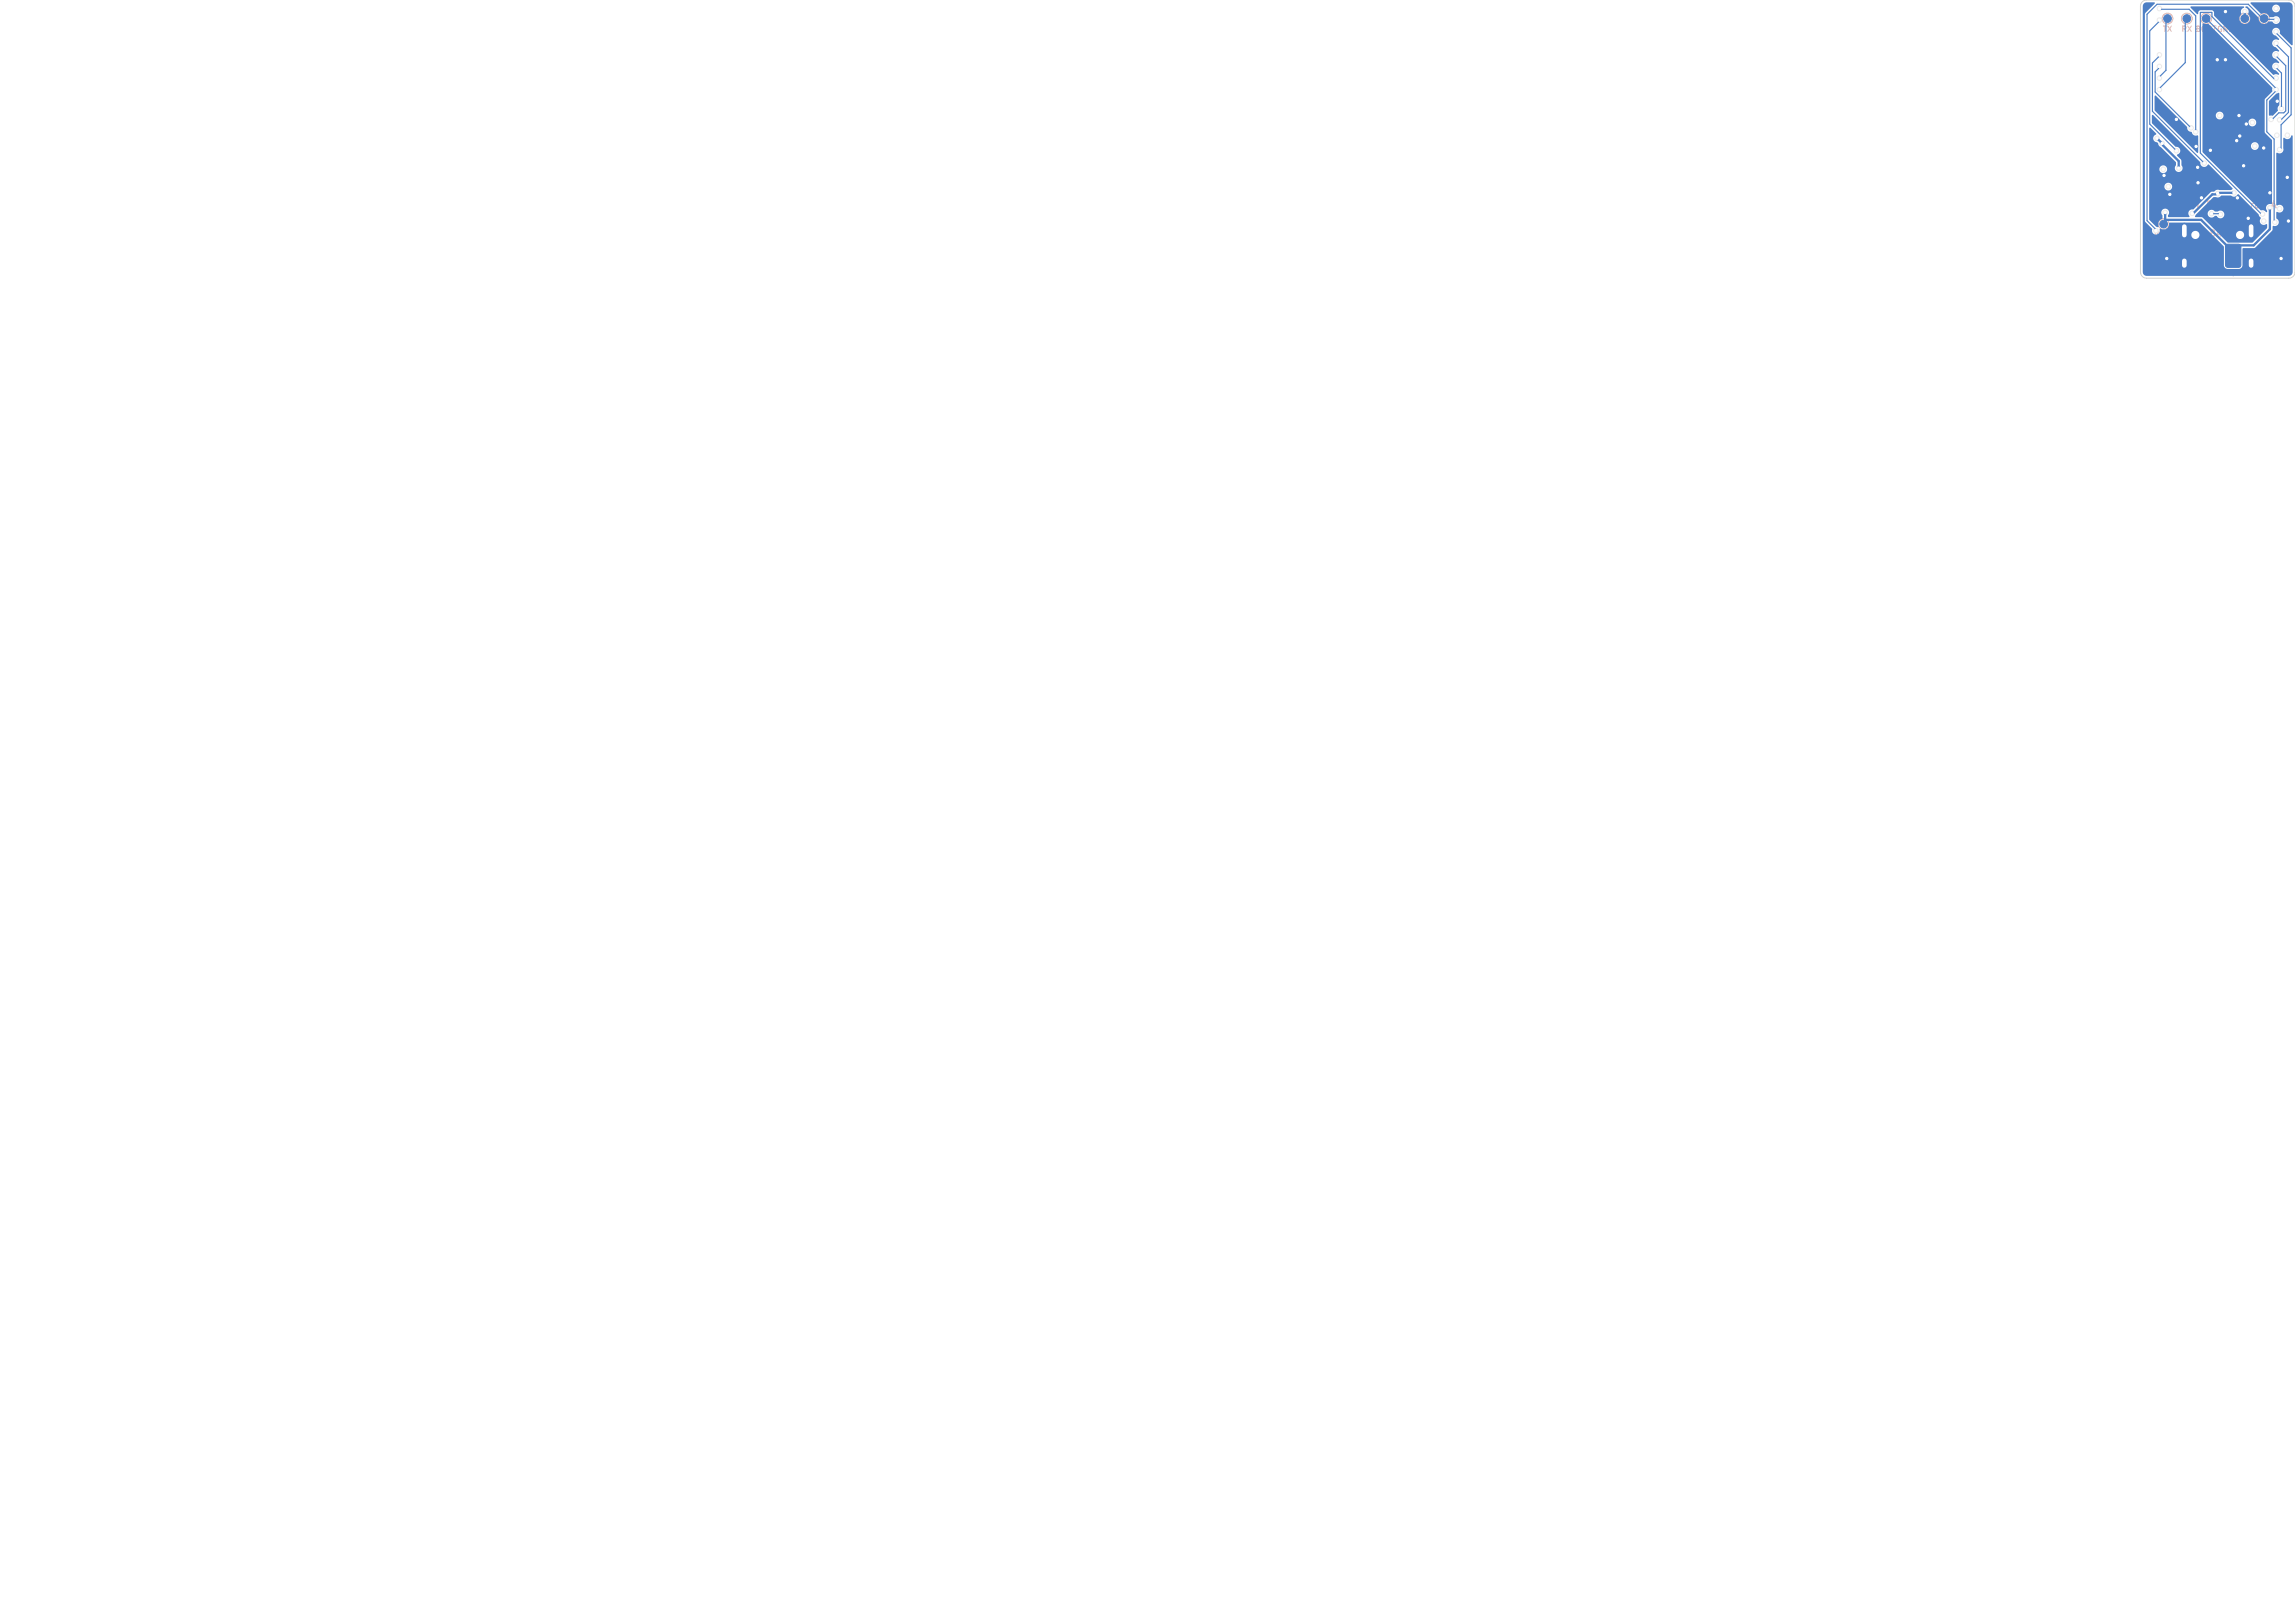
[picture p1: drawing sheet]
<svg xmlns="http://www.w3.org/2000/svg" width="297mm" height="210mm" viewBox="0 0 297 210" stroke-linecap="round" stroke-linejoin="round" font-family="sans-serif">
<defs><g id="words">
<text font-size="1.4" fill="#e8b2a7" x="288.3" y="36">+</text>
<g font-size="1.3" fill="#e8b2a7">
<text x="279.3" y="27.2">ACTIVITY BADGE</text>
<text x="291.7" y="27.2">rev</text>
</g>
<text font-size="1.3" fill="#fff" x="294.6" y="27.2">A</text>
<text font-size="1.1" fill="#e8b2a7" x="285.9" y="30.8">BAT</text>
<g font-size="1" fill="#e8b2a7">
<text x="279.8" y="4.3">TX</text>
<text x="282.2" y="4.3">RX BOOTGND 3V3</text>
<text x="278.7" y="30.9">VBAT</text>
</g>
</g></defs>
<g fill="none" stroke="#e8b2a7" stroke-width=".13">
<path d="M292.5 3.7h.2M292.8 3.4h-.3v.7h.3M293.5 3.4v.7l-.4-.7v.7M291.4 26.3v.6M291.4 26.4v.1M294 26.7h.5M294.2 26l-.3 .9"/>
<circle cx="280.5" cy="2.4" r=".7"/>
<circle cx="283" cy="2.4" r=".7"/>
<circle cx="285.5" cy="2.4" r=".7"/>
<circle cx="288" cy="2.4" r=".7"/>
<circle cx="290.5" cy="2.4" r=".7"/>
<circle cx="293" cy="2.4" r=".7"/>
<circle cx="280" cy="29" r=".7"/>
</g>
<path d="M284.6 35.3h.8" fill="none" stroke="#e8b2a7" stroke-width=".15"/>
<g fill="#fff" stroke="#fff" stroke-width=".13">
<circle cx="291.5" cy="15.8" r=".15"/>
<circle cx="294.7" cy="17.5" r=".15"/>
<circle cx="293" cy="28.6" r=".15"/>
<circle cx="287.3" cy="15" r=".15"/>
<circle cx="294.6" cy="1.1" r=".15"/>
<circle cx="291.8" cy="18.9" r=".15"/>
<circle cx="296" cy="17.5" r=".15"/>
<circle cx="290.5" cy="1.5" r=".15"/>
<circle cx="280" cy="21.9" r=".15"/>
<circle cx="280.6" cy="24.2" r=".15"/>
<circle cx="294.6" cy="7.1" r=".15"/>
<circle cx="293.9" cy="15.5" r=".15"/>
<circle cx="295.3" cy="14" r=".15"/>
<circle cx="294.6" cy="8.6" r=".15"/>
<circle cx="294.4" cy="28.7" r=".15"/>
<circle cx="294.6" cy="11.6" r=".15"/>
<circle cx="294.6" cy="2.6" r=".15"/>
<circle cx="279" cy="29.9" r=".15"/>
<circle cx="295" cy="15.5" r=".15"/>
<circle cx="294.6" cy="5.6" r=".15"/>
<circle cx="295" cy="19.3" r=".15"/>
<circle cx="294.6" cy="4.1" r=".15"/>
<circle cx="292.8" cy="27.7" r=".15"/>
<circle cx="294.6" cy="10.1" r=".15"/>
<circle cx="279.5" cy="11.6" r=".15"/>
<circle cx="279.5" cy="10.1" r=".15"/>
<circle cx="287.4" cy="27.7" r=".15"/>
<circle cx="286.2" cy="27.7" r=".15"/>
<circle cx="283.6" cy="16.5" r=".15"/>
<circle cx="279.5" cy="8.6" r=".15"/>
<circle cx="279.5" cy="7.1" r=".15"/>
<circle cx="285.3" cy="21.1" r=".15"/>
<circle cx="281.7" cy="19.5" r=".15"/>
<circle cx="279.5" cy="2.6" r=".15"/>
<circle cx="284.2" cy="17" r=".15"/>
<circle cx="279.5" cy="1.1" r=".15"/>
<circle cx="290.4" cy="21.4" r=".15"/>
<circle cx="284.2" cy="18.9" r=".15"/>
<circle cx="296" cy="23" r=".15"/>
<circle cx="291" cy="28.3" r=".15"/>
<circle cx="280.4" cy="33.4" r=".15"/>
<circle cx="286.9" cy="7.7" r=".15"/>
<circle cx="284.9" cy="25.6" r=".15"/>
<circle cx="289.9" cy="17.6" r=".15"/>
<circle cx="286.1" cy="19.4" r=".15"/>
<circle cx="294.7" cy="13.1" r=".15"/>
<circle cx="289.8" cy="14.9" r=".15"/>
<circle cx="290.7" cy="16" r=".15"/>
<circle cx="281.7" cy="15.4" r=".15"/>
<circle cx="284.4" cy="21.7" r=".15"/>
<circle cx="293" cy="19.2" r=".15"/>
<circle cx="289.6" cy="25.6" r=".15"/>
<circle cx="288" cy="1.5" r=".15"/>
<circle cx="280.1" cy="22.7" r=".15"/>
<circle cx="284.5" cy="23.7" r=".15"/>
<circle cx="293.8" cy="25" r=".15"/>
<circle cx="296.2" cy="28.6" r=".15"/>
<circle cx="280.8" cy="25.2" r=".15"/>
<circle cx="288" cy="7.7" r=".15"/>
<circle cx="295.2" cy="33.4" r=".15"/>
<circle cx="289.5" cy="18.2" r=".15"/>
<circle cx="279.8" cy="18.6" r=".15"/>
<circle cx="280.2" cy="27.5" r=".15"/>
<circle cx="293.8" cy="26.9" r=".15"/>
<circle cx="282" cy="21.7" r=".15"/>
<circle cx="279.2" cy="17.9" r=".15"/>
<circle cx="289.1" cy="24.9" r=".15"/>
<circle cx="283.7" cy="27.6" r=".15"/>
<circle cx="287" cy="25" r=".15"/>
<circle cx="289.9" cy="30.4" r=".32"/>
<circle cx="284.1" cy="30.4" r=".33"/>
</g>
<path d="M282.7 29.3v1.1M282.7 33.8v.5M291.3 29.3v1.1M291.3 33.8v.5" fill="none" stroke="#fff" stroke-width=".6"/>
<path d="M282.7 29.3v1.1M282.7 33.8v.5M291.3 29.3v1.1M291.3 33.8v.5" fill="none" stroke="#4d7fc4" stroke-width="1"/>
<g fill="#4d7fc4" stroke="#4d7fc4" stroke-width=".13">
<path d="M288.1 31.7l.2-.1h1.4l.2 .1 .1 2.6-.1 .2-1.6 .1-.2-.1z"/>
<path d="M284.1 31.7l1.6-.1 .3 .1v2.6l-.1 .2-1.6 .1-.2-.1-.1-2.6z"/>
<circle cx="288" cy="2.4" r=".5"/>
<circle cx="293" cy="2.4" r=".5"/>
<circle cx="283" cy="2.4" r=".5"/>
<circle cx="290.5" cy="2.4" r=".5"/>
<circle cx="280.5" cy="2.4" r=".5"/>
<circle cx="285.5" cy="2.4" r=".5"/>
<circle cx="280" cy="29" r=".5"/>
</g>
<g fill="#ececec" stroke="#ececec" stroke-width=".13">
<circle cx="291.5" cy="15.8" r=".3"/>
<circle cx="294.7" cy="17.5" r=".3"/>
<circle cx="293" cy="28.6" r=".3"/>
<circle cx="287.3" cy="14.9" r=".3"/>
<circle cx="294.6" cy="1.1" r=".3"/>
<circle cx="291.8" cy="18.9" r=".3"/>
<circle cx="296" cy="17.5" r=".3"/>
<circle cx="290.5" cy="1.5" r=".3"/>
<circle cx="280" cy="21.9" r=".3"/>
<circle cx="280.6" cy="24.2" r=".3"/>
<circle cx="294.6" cy="7.1" r=".3"/>
<circle cx="293.9" cy="15.5" r=".3"/>
<circle cx="295.3" cy="14.1" r=".3"/>
<circle cx="294.6" cy="8.6" r=".3"/>
<circle cx="294.4" cy="28.8" r=".3"/>
<circle cx="294.6" cy="11.6" r=".3"/>
<circle cx="294.6" cy="2.6" r=".3"/>
<circle cx="279" cy="29.9" r=".3"/>
<circle cx="295" cy="15.5" r=".3"/>
<circle cx="294.6" cy="5.6" r=".3"/>
<circle cx="295" cy="19.3" r=".3"/>
<circle cx="294.6" cy="4.1" r=".3"/>
<circle cx="292.8" cy="27.7" r=".3"/>
<circle cx="294.6" cy="10.1" r=".3"/>
<circle cx="279.5" cy="11.6" r=".3"/>
<circle cx="279.5" cy="10.1" r=".3"/>
<circle cx="287.4" cy="27.8" r=".3"/>
<circle cx="286.2" cy="27.6" r=".3"/>
<circle cx="283.6" cy="16.6" r=".3"/>
<circle cx="279.5" cy="8.6" r=".3"/>
<circle cx="279.5" cy="7.1" r=".3"/>
<circle cx="285.3" cy="21.1" r=".3"/>
<circle cx="281.7" cy="19.5" r=".3"/>
<circle cx="279.5" cy="2.6" r=".3"/>
<circle cx="284.2" cy="17.1" r=".3"/>
<circle cx="279.5" cy="1.1" r=".3"/>
<circle cx="290.4" cy="21.5" r=".3"/>
<circle cx="284.2" cy="18.9" r=".3"/>
<circle cx="296" cy="22.9" r=".3"/>
<circle cx="291" cy="28.3" r=".3"/>
<circle cx="280.4" cy="33.5" r=".3"/>
<circle cx="286.9" cy="7.7" r=".3"/>
<circle cx="284.9" cy="25.6" r=".3"/>
<circle cx="289.9" cy="17.6" r=".3"/>
<circle cx="286.1" cy="19.5" r=".3"/>
<circle cx="294.7" cy="13.1" r=".3"/>
<circle cx="289.8" cy="14.9" r=".3"/>
<circle cx="290.7" cy="16.1" r=".3"/>
<circle cx="281.7" cy="15.5" r=".3"/>
<circle cx="284.4" cy="21.6" r=".3"/>
<circle cx="293" cy="19.2" r=".3"/>
<circle cx="289.6" cy="25.6" r=".3"/>
<circle cx="288" cy="1.5" r=".3"/>
<circle cx="280.1" cy="22.7" r=".3"/>
<circle cx="284.5" cy="23.6" r=".3"/>
<circle cx="293.8" cy="24.9" r=".3"/>
<circle cx="296.2" cy="28.6" r=".3"/>
<circle cx="280.8" cy="25.2" r=".3"/>
<circle cx="288" cy="7.7" r=".3"/>
<circle cx="295.2" cy="33.5" r=".3"/>
<circle cx="289.5" cy="18.2" r=".3"/>
<circle cx="279.8" cy="18.6" r=".3"/>
<circle cx="280.2" cy="27.5" r=".3"/>
<circle cx="293.8" cy="26.9" r=".3"/>
<circle cx="282" cy="21.8" r=".3"/>
<circle cx="279.2" cy="17.9" r=".3"/>
<circle cx="289.1" cy="24.9" r=".3"/>
<circle cx="283.7" cy="27.6" r=".3"/>
<circle cx="287" cy="25" r=".3"/>
</g>
<path d="M279.2 17.9l.6 .6M279.9 18.8l2.1 2.1v.9M288 1.5v.4M290.5 1.5v.4M280.2 27.5v1.1M280.3 28.5h4.6l3.3 3.3M283 33.5h1.2M286.8 25.2h-.5l-2.3 2.3M287.3 24.9h1.8M293.8 26.9v2.7l-2.1 2.2h-1.8" fill="none" stroke="#4d7fc4" stroke-width=".3"/>
<g fill="none" stroke="#4d7fc4" stroke-width=".15">
<path d="M279.4 8.9l-.5 .4v2.6l4.7 4.6M279.4 7.4l-.8 .8v6.2l6.7 6.7M279.4 2.8l-1.2 1.2v12.1l3.5 3.4M279.7 1.2h3.6l.9 .9v15M280.3 2.8v6.3l-.7 .8M282.8 2.8v5.3l-3.2 3.3M285.8 2.7l8.7 8.7M292.6 2.2l-1.6-1.7h-11.8l-1.3 1.3v26.8l1 1M293.4 2.5h.9M294.3 10.2l-8-8-.1-.6h-1.4v18.2l7.8 7.8M294.5 11.9l-1.1 1v4.2l.9 .9v10.5M294.7 7.4l1.1 1.1v5.8l-.2 .3h-.7l-.7 .7"/>
<path d="M294.7 8.9l.6 .6v4.6M294.7 5.8l1.5 1.6v7.1l-.9 1M294.7 4.4l1.8 1.8v8.7l-1.3 1.3v3M286.2 27.6h.9"/>
</g>
<g fill="#4d7fc4">
<path d="M277.4 .5l.4-.2h1l.1 .1-1.2 1.3-.1 .1v26.8l.1 .1 .8 .9a.53 .53 0 0 0 .4 .7 .53 .53 0 0 0 .6-.6v-.1a.89 .89 0 0 0 1.1-.3l.1-.4 .1-.1h3.9l1.6 1.6h-1.7a.53 .53 0 0 0-.7-.5 .53 .53 0 0 0-.2 .9 .53 .53 0 0 0 .9-.2v-.2h1.7l1.5 1.5v2.4l.1 .4 .4 .1h1.5l.3-.1 .1-.3v-2.3h1.5l.2-.1 2.1-2.1 .1-.6a.61 .61 0 0 0 .8-.7l-.3-.4v-.7l.1-.1a.52 .52 0 0 0 .7-.1 .52 .52 0 0 0 0-.7 .52 .52 0 0 0-.8 0v-.1v-6.6l.1-.1a.52 .52 0 0 0 .6 0 .52 .52 0 0 0 .2-.6v-1.3l.1-.1a.56 .56 0 0 0 .6 .2 .56 .56 0 0 0 .4-.5l.1 .1v17.6l-.2 .4-.3 .1h-18.4l-.3-.1-.2-.4v-34.4z"/>
<path d="M286.4 25.5h.4a.6 .6 0 0 0 .7-.2h1.3a.61 .61 0 0 0 .9-.2l2.6 2.7h-4.4a.52 .52 0 0 0-.4-.5 .52 .52 0 0 0-.5 .1h-.3a.53 .53 0 0 0-.8-.2 .53 .53 0 0 0 0 .9 .53 .53 0 0 0 .8-.2h.1a.54 .54 0 0 0 .6 .4 .54 .54 0 0 0 .5-.5h4.4l.1 .2a.26 .26 0 0 1 .2 .2 .26 .26 0 0 1-.1 .3 .54 .54 0 0 0 .2 .5 .54 .54 0 0 0 .6 0l.1 .5-.9 .9h-2.1a.53 .53 0 0 0-.7-.5 .53 .53 0 0 0-.2 .9 .53 .53 0 0 0 .9-.2v-.2h2.1l-1 1h-3.2l-3.2-3.2-1-.1 .1-.3z"/>
<path d="M278.5 14.9h.1l6.1 6.1a.57 .57 0 0 0 .4 .6 .57 .57 0 0 0 .7-.3l2.9 2.9h-7.6a.51 .51 0 0 0-.7-.5 .51 .51 0 0 0-.1 .8 .51 .51 0 0 0 .8-.2v-.1h7.6l.2 .2-.2 .2h-1.5a.58 .58 0 0 0-.7 .2l-.5 .1-2.1 2.2a.57 .57 0 0 0-.6 .3 .57 .57 0 0 0 0 .6v.1h-2.7a.31 .31 0 0 1 .1-.5 .51 .51 0 0 0-.7-.6 .51 .51 0 0 0-.1 .9l-.1 .4a.82 .82 0 0 0-.5 1.1l-.3-.1-.9-.9v-11.8l.2-.1 .8 .8a.56 .56 0 0 0-.5 .6 .56 .56 0 0 0 .6 .5l.3 .5 2.1 2.1v.4l-.1 .2v.3h-1a.51 .51 0 0 0-.8-.5 .51 .51 0 0 0-.1 .9 .51 .51 0 0 0 .8-.3l.1-.1h1a.51 .51 0 0 0 .7 .3 .51 .51 0 0 0 .1-.8v-.7l-.6-.6a.55 .55 0 0 0 .4-.6 .55 .55 0 0 0-.5-.5l-3.1-3z"/>
<path d="M285.1 3l.7 .1 8.3 8.3v.5l-1 .9v2.1h-5.3a.5 .5 0 0 0-.8-.4 .5 .5 0 0 0-.1 .8 .5 .5 0 0 0 .8-.2l.1-.2h5.3v1h-1.1a.5 .5 0 0 0-.7-.5 .5 .5 0 0 0-.1 .8 .5 .5 0 0 0 .8-.2v-.1h1.1v1.3l.9 1v.7h-1.7a.5 .5 0 0 0-.7-.5 .5 .5 0 0 0-.1 .9 .5 .5 0 0 0 .8-.3v-.1h1.7v7.5a.59 .59 0 0 0-.7 .2 .59 .59 0 0 0 .1 .8l-.1 .1a.89 .89 0 0 0-.8-.3l-7.5-7.5z"/>
<path d="M278.8 12.4h.2l4 4a.56 .56 0 0 0 .6 .7 .62 .62 0 0 0 .9 .5v2.1l-.1 .1-5.6-5.5z"/>
<path d="M294.6 12.1l.2-.1 .2 .1v1.5a.8 .8 0 0 0-.2 .8l-.7 .6-.5-.1v-1.8z"/>
<path d="M283.5 .8h6.8l.1 .2a.56 .56 0 0 0-.3 .8 .72 .72 0 0 0-.1 1.1 .72 .72 0 0 0 1 0 .72 .72 0 0 0-.1-1.1 .59 .59 0 0 0-.3-.8v-.2l.3 .1 1.4 1.4a.75 .75 0 0 0 .5 .8 .75 .75 0 0 0 .8-.3h.4a.52 .52 0 0 0 .7 .3 .52 .52 0 0 0 .2-.8 .52 .52 0 0 0-.7-.1h-.5a.82 .82 0 0 0-1.1-.4l-1.3-1.3v-.2h4.9a.51 .51 0 0 1 .5 .5v.3h-1.6a.51 .51 0 0 0-.8-.5 .51 .51 0 0 0-.1 .9 .51 .51 0 0 0 .8-.3l.1-.1h1.6v4.7h-.2l-1.4-1.4a.52 .52 0 0 0-.2-.7 .52 .52 0 0 0-.8 .2 .52 .52 0 0 0 .2 .7h.2l.4 .4v.2a.54 .54 0 0 0-.7 .1 .54 .54 0 0 0 0 .7l.3 .1 .4 .4v.2a.54 .54 0 0 0-.7 .1 .54 .54 0 0 0 0 .7l.3 .1 .4 .4v.2a.54 .54 0 0 0-.7 .1 .54 .54 0 0 0 0 .7l.3 .1 .4 .4v.2h-.7l-7.6-7.6-.1-.6-.1-.1-.2-.1h-1.5l-.3 .5-.9-.8z"/>
</g>
<g fill="#fff" stroke="#fff" stroke-width=".13">
<circle cx="291.5" cy="15.8" r=".15"/>
<circle cx="294.7" cy="17.5" r=".15"/>
<circle cx="293" cy="28.6" r=".15"/>
<circle cx="287.3" cy="15" r=".15"/>
<circle cx="294.6" cy="1.1" r=".15"/>
<circle cx="291.8" cy="18.9" r=".15"/>
<circle cx="296" cy="17.5" r=".15"/>
<circle cx="290.5" cy="1.5" r=".15"/>
<circle cx="280" cy="21.9" r=".15"/>
<circle cx="280.6" cy="24.2" r=".15"/>
<circle cx="294.6" cy="7.1" r=".15"/>
<circle cx="293.9" cy="15.5" r=".15"/>
<circle cx="295.3" cy="14" r=".15"/>
<circle cx="294.6" cy="8.6" r=".15"/>
<circle cx="294.4" cy="28.7" r=".15"/>
<circle cx="294.6" cy="11.6" r=".15"/>
<circle cx="294.6" cy="2.6" r=".15"/>
<circle cx="279" cy="29.9" r=".15"/>
<circle cx="295" cy="15.5" r=".15"/>
<circle cx="294.6" cy="5.6" r=".15"/>
<circle cx="295" cy="19.3" r=".15"/>
<circle cx="294.6" cy="4.1" r=".15"/>
<circle cx="292.8" cy="27.7" r=".15"/>
<circle cx="294.6" cy="10.1" r=".15"/>
<circle cx="279.5" cy="11.6" r=".15"/>
<circle cx="279.5" cy="10.1" r=".15"/>
<circle cx="287.4" cy="27.7" r=".15"/>
<circle cx="286.2" cy="27.7" r=".15"/>
<circle cx="283.6" cy="16.5" r=".15"/>
<circle cx="279.5" cy="8.6" r=".15"/>
<circle cx="279.5" cy="7.1" r=".15"/>
<circle cx="285.3" cy="21.1" r=".15"/>
<circle cx="281.7" cy="19.5" r=".15"/>
<circle cx="279.5" cy="2.6" r=".15"/>
<circle cx="284.2" cy="17" r=".15"/>
<circle cx="279.5" cy="1.1" r=".15"/>
<circle cx="290.4" cy="21.4" r=".15"/>
<circle cx="284.2" cy="18.9" r=".15"/>
<circle cx="296" cy="23" r=".15"/>
<circle cx="291" cy="28.3" r=".15"/>
<circle cx="280.4" cy="33.4" r=".15"/>
<circle cx="286.9" cy="7.7" r=".15"/>
<circle cx="284.9" cy="25.6" r=".15"/>
<circle cx="289.9" cy="17.6" r=".15"/>
<circle cx="286.1" cy="19.4" r=".15"/>
<circle cx="294.7" cy="13.1" r=".15"/>
<circle cx="289.8" cy="14.9" r=".15"/>
<circle cx="290.7" cy="16" r=".15"/>
<circle cx="281.7" cy="15.4" r=".15"/>
<circle cx="284.4" cy="21.7" r=".15"/>
<circle cx="293" cy="19.2" r=".15"/>
<circle cx="289.6" cy="25.6" r=".15"/>
<circle cx="288" cy="1.5" r=".15"/>
<circle cx="280.1" cy="22.7" r=".15"/>
<circle cx="284.5" cy="23.7" r=".15"/>
<circle cx="293.8" cy="25" r=".15"/>
<circle cx="296.2" cy="28.6" r=".15"/>
<circle cx="280.8" cy="25.2" r=".15"/>
<circle cx="288" cy="7.7" r=".15"/>
<circle cx="295.2" cy="33.4" r=".15"/>
<circle cx="289.5" cy="18.2" r=".15"/>
<circle cx="279.8" cy="18.6" r=".15"/>
<circle cx="280.2" cy="27.5" r=".15"/>
<circle cx="293.8" cy="26.9" r=".15"/>
<circle cx="282" cy="21.7" r=".15"/>
<circle cx="279.2" cy="17.9" r=".15"/>
<circle cx="289.1" cy="24.9" r=".15"/>
<circle cx="283.7" cy="27.6" r=".15"/>
<circle cx="287" cy="25" r=".15"/>
<circle cx="289.9" cy="30.4" r=".32"/>
<circle cx="284.1" cy="30.4" r=".33"/>
</g>
<path d="M282.7 29.3v1.1M282.7 33.8v.5M291.3 29.3v1.1M291.3 33.8v.5" fill="none" stroke="#fff" stroke-width=".6"/>
<path d="M277.2 .3l.3-.2 .3-.1h18.4l.4 .1 .3 .4 .1 .3v34.4l-.1 .3-.3 .4-.4 .1h-18.4l-.3-.1-.4-.4-.1-.3v-34.4z" fill="none" stroke="#d0d2cd" stroke-width=".13"/>
<use href="#words"/>
</svg>
